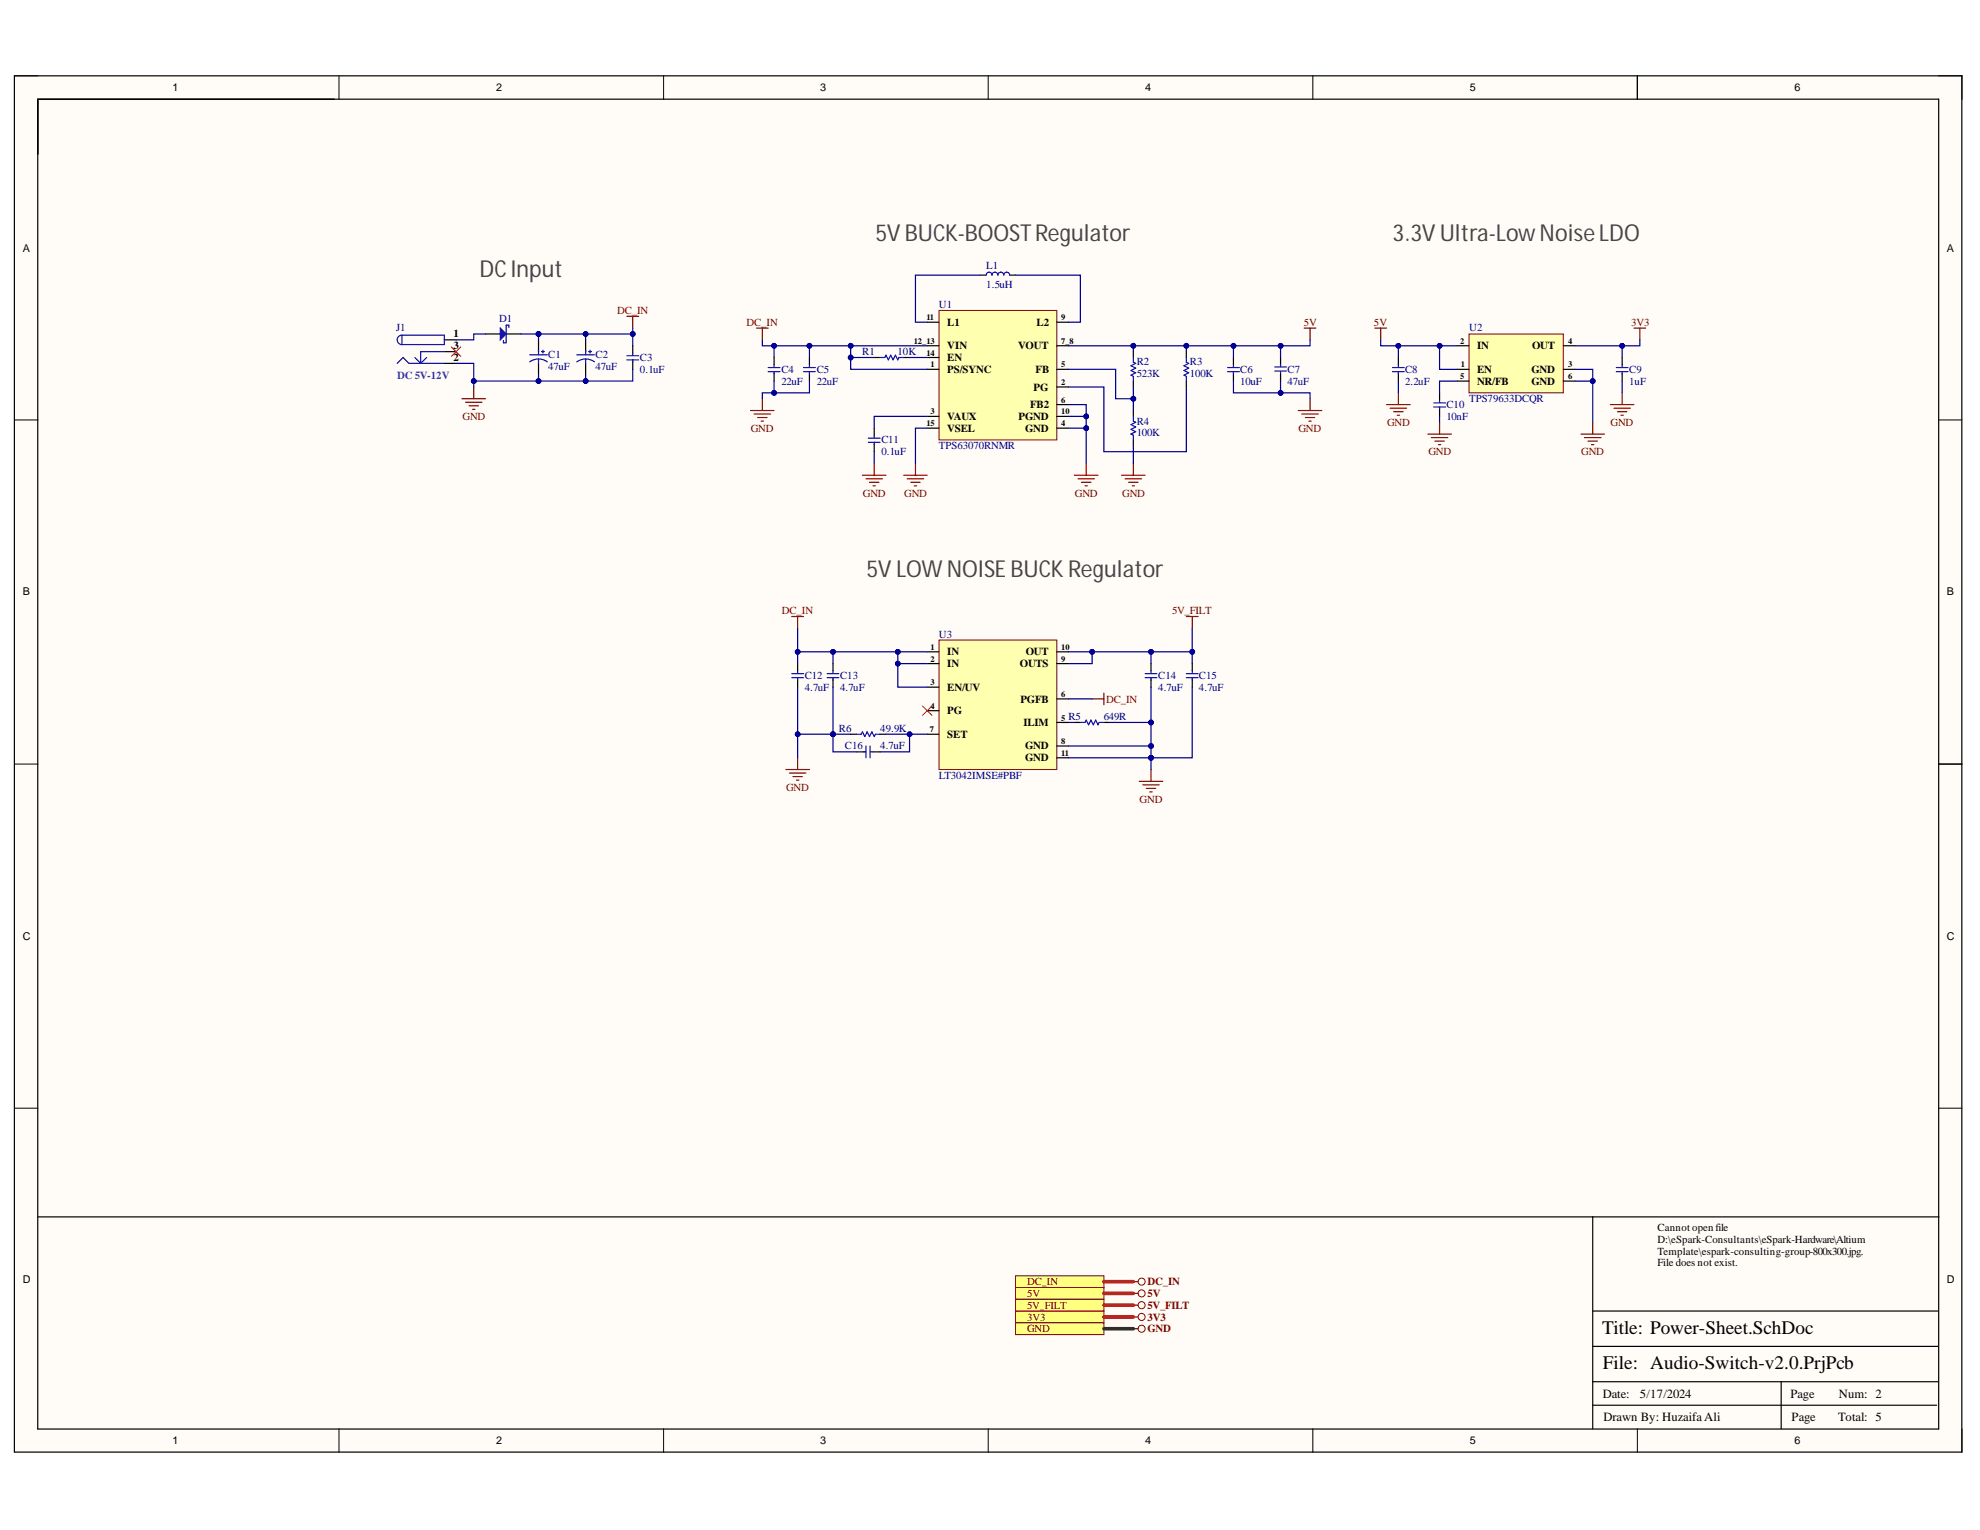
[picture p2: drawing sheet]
<svg xmlns="http://www.w3.org/2000/svg" width="279mm" height="216mm" viewBox="0 0 279 216" stroke-linecap="round" stroke-linejoin="round" font-family="sans-serif">
<defs><g id="words">
<g font-size="3.3" fill="#434343">
<text x="123.5" y="34.1">5V BUCK-BOOSTRegulator</text>
<text x="196.5" y="34.1">3.3V Ultra-Low NoiseLDO</text>
<text x="67.6" y="39.1">DCInput</text>
<text x="122.3" y="81.5">5V LOW NOISE BUCK Regulator</text>
</g>
<g font-size="2.7">
<text x="226.1" y="188.2">Title: Power-Sheet.SchDoc</text>
<text x="226.2" y="193.2">File: Audio-Switch-v2.0.PrjPcb</text>
</g>
<g font-size="1.8">
<text x="226.2" y="197.2">Date:</text>
<text x="231.4" y="197.2">5/17/2024</text>
<text x="252.6" y="197.2">Page</text>
<text x="259.5" y="197.2">Num: 2</text>
<text x="226.3" y="200.5">Drawn By: Huzaifa Ali</text>
<text x="252.8" y="200.5">Page</text>
<text x="259.4" y="200.5">Total: 5</text>
</g>
<g font-size="1.5">
<text x="24.4" y="12.9">1</text>
<text x="70" y="12.9">2</text>
<text x="115.8" y="12.9">3</text>
<text x="161.6" y="12.9">4</text>
<text x="207.4" y="12.9">5</text>
<text x="253.2" y="12.9">6</text>
<text x="3.2" y="35.5">A</text>
<text x="274.7" y="35.5">A</text>
<text x="64" y="47.6">1</text>
<text x="133.7" y="46">L1</text>
<text x="146.3" y="46">L2</text>
<text x="64" y="51">2</text>
<text x="64" y="49.3">3</text>
<text x="133.7" y="51">EN</text>
<text x="133.7" y="52.6">PS/SYNC</text>
<text x="133.7" y="49.3">VIN</text>
<text x="143.7" y="49.3">VOUT</text>
<text x="146.1" y="52.6">FB</text>
<text x="208.4" y="52.6">EN</text>
<text x="208.4" y="49.3">IN</text>
<text x="216.1" y="52.6">GND</text>
<text x="216.2" y="49.3">OUT</text>
<text x="133.7" y="59.2">VAUX</text>
<text x="143.7" y="59.2">PGND</text>
<text x="145.3" y="57.6">FB2</text>
<text x="145.9" y="55.1">PG</text>
<text x="208.4" y="54.3">NR/FB</text>
<text x="216.1" y="54.3">GND</text>
<text x="133.7" y="60.9">VSEL</text>
<text x="144.7" y="60.9">GND</text>
<text x="3.2" y="84">B</text>
<text x="274.7" y="84">B</text>
<text x="133.7" y="92.5">IN</text>
<text x="133.7" y="94.2">IN</text>
<text x="143.9" y="94.2">OUTS</text>
<text x="144.8" y="92.5">OUT</text>
<text x="133.7" y="97.4">EN/UV</text>
<text x="133.7" y="100.7">PG</text>
<text x="144" y="99.1">PGFB</text>
<text x="133.7" y="104.1">SET</text>
<text x="144.4" y="102.4">ILIM</text>
<text x="144.7" y="105.7">GND</text>
<text x="144.7" y="107.4">GND</text>
<text x="3.2" y="132.6">C</text>
<text x="274.7" y="132.6">C</text>
<text x="233.9" y="173.7">Cannot open file</text>
<text x="233.9" y="175.4">D:\eSpark-Consultants\eSpark-Hardware\Altium</text>
<text x="233.9" y="177.1">Template\espark-consulting-group-800x300.jpg.</text>
<text x="233.9" y="178.7">File does not exist.</text>
<text x="3.2" y="181.1">D</text>
<text x="274.7" y="181.1">D</text>
<text x="24.4" y="203.8">1</text>
<text x="70" y="203.8">2</text>
<text x="115.8" y="203.8">3</text>
<text x="161.6" y="203.8">4</text>
<text x="207.4" y="203.8">5</text>
<text x="253.2" y="203.8">6</text>
</g>
<g font-size="1.5" fill="#000080">
<text x="139.2" y="38">L1</text>
<text x="139.2" y="40.7">1.5uH</text>
<text x="55.9" y="46.7">J1</text>
<text x="70.4" y="45.4">D1</text>
<text x="132.5" y="43.4">U1</text>
<text x="207.3" y="46.7">U2</text>
<text x="77.4" y="50.5">C1</text>
<text x="77.4" y="52.2">47uF</text>
<text x="84" y="50.5">C2</text>
<text x="84" y="52.2">47uF</text>
<text x="90.3" y="51">C3</text>
<text x="90.3" y="52.6">0.1uF</text>
<text x="110.3" y="52.6">C4</text>
<text x="115.2" y="52.6">C5</text>
<text x="121.7" y="50.1">R1</text>
<text x="126.7" y="50.1">10K</text>
<text x="160.4" y="51.6">R2</text>
<text x="160.4" y="53.2">523K</text>
<text x="167.9" y="51.6">R3</text>
<text x="167.9" y="53.2">100K</text>
<text x="175" y="52.6">C6</text>
<text x="181.7" y="52.6">C7</text>
<text x="198.3" y="52.6">C8</text>
<text x="229.9" y="52.6">C9</text>
<text x="110.3" y="54.3">22uF</text>
<text x="115.2" y="54.3">22uF</text>
<text x="160.4" y="59.9">R4</text>
<text x="175" y="54.3">10uF</text>
<text x="181.7" y="54.3">47uF</text>
<text x="198.3" y="54.3">2.2uF</text>
<text x="204.1" y="57.6">C10</text>
<text x="204.1" y="59.2">10nF</text>
<text x="207.3" y="56.7">TPS79633DCQR</text>
<text x="229.9" y="54.3">1uF</text>
<text x="124.4" y="62.5">C11</text>
<text x="124.4" y="64.2">0.1uF</text>
<text x="132.5" y="63.4">TPS63070RNMR</text>
<text x="160.4" y="61.5">100K</text>
<text x="113.6" y="95.8">C12</text>
<text x="118.5" y="95.8">C13</text>
<text x="132.5" y="90">U3</text>
<text x="163.4" y="95.8">C14</text>
<text x="169.2" y="95.8">C15</text>
<text x="113.6" y="97.4">4.7uF</text>
<text x="118.5" y="97.4">4.7uF</text>
<text x="150.8" y="101.6">R5</text>
<text x="155.7" y="101.6">649R</text>
<text x="163.4" y="97.4">4.7uF</text>
<text x="169.2" y="97.4">4.7uF</text>
<text x="118.4" y="103.3">R6</text>
<text x="119.2" y="105.7">C16</text>
<text x="124.2" y="103.3">49.9K</text>
<text x="124.2" y="105.7">4.7uF</text>
<text x="132.5" y="109.9">LT3042IMSE#PBF</text>
</g>
<g font-size="1.5" fill="#800000">
<text x="87.1" y="44.3">DC_IN</text>
<text x="105.4" y="46">DC_IN</text>
<text x="184" y="46">5V</text>
<text x="193.9" y="46">5V</text>
<text x="230.2" y="46">3V3</text>
<text x="65.3" y="59.2">GND</text>
<text x="105.9" y="60.9">GND</text>
<text x="183.2" y="60.9">GND</text>
<text x="195.7" y="60.1">GND</text>
<text x="201.6" y="64.2">GND</text>
<text x="223.1" y="64.2">GND</text>
<text x="227.3" y="60.1">GND</text>
<text x="121.8" y="70.1">GND</text>
<text x="127.6" y="70.1">GND</text>
<text x="151.7" y="70.1">GND</text>
<text x="158.4" y="70.1">GND</text>
<text x="110.3" y="86.6">DC_IN</text>
<text x="165.4" y="86.6">5V_FILT</text>
<text x="156.1" y="99.1">DC_IN</text>
<text x="110.9" y="111.6">GND</text>
<text x="160.8" y="113.2">GND</text>
<text x="144.9" y="183">5V</text>
<text x="144.9" y="184.7">5V_FILT</text>
<text x="144.9" y="181.4">DC_IN</text>
<text x="161.9" y="183">5V</text>
<text x="161.9" y="184.7">5V_FILT</text>
<text x="161.9" y="181.4">DC_IN</text>
<text x="144.9" y="186.3">3V3</text>
<text x="144.9" y="188">GND</text>
<text x="161.9" y="186.3">3V3</text>
<text x="161.9" y="188">GND</text>
</g>
<text font-size="1.5" fill="#15c" x="56.1" y="53.4">DC 5V-12V</text>
<g font-size="1.2">
<text x="130.7" y="45.2">11</text>
<text x="149.7" y="45.2">9</text>
<text x="128.9" y="48.5">12_13</text>
<text x="130.7" y="50.2">14</text>
<text x="131.3" y="51.8">1</text>
<text x="149.7" y="51.8">5</text>
<text x="149.7" y="48.5">7_8</text>
<text x="206.1" y="48.5">2</text>
<text x="206.1" y="53.5">5</text>
<text x="206.1" y="51.8">1</text>
<text x="221.3" y="51.8">3</text>
<text x="221.3" y="48.5">4</text>
<text x="221.3" y="53.5">6</text>
<text x="131.3" y="58.5">3</text>
<text x="149.7" y="56.8">6</text>
<text x="149.7" y="54.3">2</text>
<text x="149.7" y="58.5">10</text>
<text x="130.7" y="60.1">15</text>
<text x="149.7" y="60.1">4</text>
<text x="131.3" y="91.7">1</text>
<text x="131.3" y="93.4">2</text>
<text x="149.7" y="91.7">10</text>
<text x="149.7" y="93.4">9</text>
<text x="131.3" y="96.7">3</text>
<text x="131.3" y="100">4</text>
<text x="149.7" y="98.4">6</text>
<text x="149.7" y="101.7">5</text>
<text x="131.2" y="103.4">7</text>
<text x="149.7" y="105">8</text>
<text x="149.7" y="106.7">11</text>
</g>
</g></defs>
<g fill="#fffcf8">
<path d="M2 10.7h274.9v194.2h-274.9z" fill-rule="evenodd"/>
<path d="M5.4 14h268.1v187.6h-268.1z" fill-rule="evenodd"/>
</g>
<g fill="none" stroke="#000" stroke-width=".14">
<path d="M2 10.7h3.4M47.8 10.7v3.3M93.6 10.7v3.3M139.4 10.7v3.3M185.3 10.7v3.3M231.1 10.7v3.3M273.5 10.7h3.4v3.3M2 59.3h3.4M273.5 59.3h3.4M2 107.8h3.4M273.5 107.8h3.4M2 156.4h3.4"/>
<path d="M273.5 156.4h3.4M47.8 201.6v3.3M93.6 201.6v3.3M139.4 201.6v3.3M185.3 201.6v3.3M231.1 201.6v3.3M276.9 201.6v3.3"/>
</g>
<g fill="none" stroke="#000" stroke-width=".17">
<path d="M2 10.7h274.8v194.2h-274.8zM5.3 14h268.3v187.7h-268.3zM231.1 10.7v3.3M62.7 48h1.7M62.7 51.3h1.7M62.7 49.6h1.7M273.6 107.8h3.3M273.6 171.7h-48.8v29.9M224.8 198.3h48.5M224.8 195h48.6M224.8 190h48.6M224.8 185h48.6"/>
<path d="M251.3 195v6.6"/>
</g>
<path d="M56 51.3l.9-.9 .8 .9h5M56.7 47.3a.66 .66 0 0 0-.7 .7 .66 .66 0 0 0 .7 .6M56.7 47.3h6v1.3h-6M56.7 47.3v1.3M58.5 50.4l.9 .9M60.2 50.4l-.8 .9M62.7 49.6h-3.3v1.7" fill="none" stroke="#00f" stroke-width=".17"/>
<path d="M132.5 43.8h16.6v18.3h-16.6z" fill-rule="evenodd" fill="#ffffb0"/>
<path d="M132.5 43.8h16.6v18.3h-16.6z" fill="none" stroke="#800000" stroke-width=".14"/>
<g fill="none" stroke="#000" stroke-width=".17">
<path d="M68.5 47.1h2.1M71.4 47.1h2.1M76 48v1.6M76 51.3v1.6M89.3 48.8v1M89.3 51v1.1M130.8 50.4h1.7M130.8 52.1h1.7M130.8 48.8h1.7M130.8 45.5h1.7M130.8 58.8h1.7M149.1 52.1h1.7"/>
<path d="M149.1 48.8h1.7M149.1 45.5h1.7M149.1 57.1h1.7M149.1 54.6h1.7M149.1 58.8h1.7M130.8 60.4h1.7M149.1 60.4h1.7"/>
</g>
<path d="M65.2 56.3h3.3M65.7 56.8h2.3M66.2 57.3h1.3M66.7 57.8h.3M66.8 54.6v1.7M88.5 44.6h1.6M89.3 44.6v1.7" fill="none" stroke="#800000" stroke-width=".17"/>
<path d="M74.7 51.1a2.09 2.09 0 0 1 2.5 0M74.7 50.1h2.5M76 49.5v.6M76 50.7v.6M76.4 49.6h.4M76.6 49.4v.4M88.5 50.8h1.6M88.5 50.2h1.6M89.3 49.8v.3M89.3 50.8v.3" fill="none" stroke="#00f" stroke-width=".17"/>
<path d="M70.6 46.3l.8 .8-.8 .9z" fill="#00f"/>
<g fill="none" stroke="#00f" stroke-width=".17">
<path d="M139.2 38.8a.41 .41 0 0 1 .4-.4 .41 .41 0 0 1 .4 .4 .41 .41 0 0 1 .4-.4 .41 .41 0 0 1 .4 .4 .41 .41 0 0 1 .4-.4 .41 .41 0 0 1 .4 .4 .42 .42 0 0 1 .5-.4 .42 .42 0 0 1 .4 .4M70.6 46.3l.8 .8-.8 .9zM71 48v.4h.4M71.8 46.2v-.3h-.4v2.5M81.4 51.1a2.09 2.09 0 0 1 2.5 0M81.4 50.1h2.5M82.6 49.5v.6M82.6 50.7v.6M83.1 49.6h.4M83.3 49.4v.4M108.4 52.4h1.7M108.4 51.9h1.7"/>
<path d="M109.2 51.4v.4M109.2 52.4v.4M113.4 52.4h1.6M113.4 51.9h1.6M114.2 51.4v.4M114.2 52.4v.4M124.2 50.4h.7l.1-.3 .4 .7 .3-.7 .3 .7 .4-.7 .3 .7 .2-.4h.6M159.9 50.4v.7l.4 .2-.7 .3 .7 .3-.7 .4 .7 .3-.7 .3 .3 .2v.7M159.9 58.8v.6l.4 .2-.7 .3 .7 .4-.7 .3 .7 .3-.7 .4 .3 .1v.7M179.9 51.8h1.6M179.9 52.4h1.6M180.7 51.5v.3"/>
<path d="M180.7 52.4v.4M122.5 62.4h1.7M122.5 61.8h1.7M123.4 61.4v.3M123.4 62.4v.3"/>
</g>
<g fill="none" stroke="#000" stroke-width=".17">
<path d="M138.3 38.8h.9M142.5 38.8h.8M82.6 48v1.6M82.6 51.3v1.6M109.2 50.4v1M109.2 52.7v1.1M114.2 50.4v1M114.2 52.7v1.1M123.4 50.4h.8M127.5 50.4h.8M159.9 49.6v.8M159.9 53.8v.8"/>
<path d="M159.9 57.9v.9M180.7 50.4v1.1M180.7 52.8v1M123.4 60.4v1M123.4 62.7v1M159.9 62.1v.8"/>
</g>
<g fill="none" stroke="#800000" stroke-width=".17">
<path d="M105.9 57.9h3.3M106.4 58.4h2.3M106.7 46.3h1.7M106.9 58.9h1.3M107.4 59.4h.3M107.6 46.3v1.7M107.6 56.3v1.6M183.2 57.9h3.3M183.7 58.4h2.3M184 46.3h1.7M184.2 58.9h1.3M184.7 59.4h.3"/>
<path d="M184.9 46.3v1.7M184.9 56.3v1.6M121.7 67.1h3.3M122.2 67.6h2.3M122.7 68.1h1.3M123.2 68.6h.3M123.4 65.4v1.7M127.5 67.1h3.3M128 67.6h2.3M128.5 68.1h1.3M129 68.6h.3M129.2 65.4v1.7"/>
<path d="M151.6 67.1h3.3M152.1 67.6h2.3M152.6 68.1h1.3M153.1 68.6h.3M153.3 65.4v1.7M158.3 67.1h3.3M158.8 67.6h2.3M159.3 68.1h1.3M159.8 68.6h.3M159.9 65.4v1.7"/>
</g>
<path d="M207.3 47.1h13.3v8.3h-13.3z" fill-rule="evenodd" fill="#ffffb0"/>
<path d="M207.3 47.1h13.3v8.3h-13.3z" fill="none" stroke="#800000" stroke-width=".14"/>
<path d="M197.3 50.4v1.1M197.3 52.7v1.1M203.1 55.4v1M203.1 57.7v1.1M205.6 52.1h1.7M205.6 48.8h1.7M205.6 53.8h1.7M220.6 52.1h1.7M220.6 48.8h1.7M220.6 53.8h1.7M228.9 50.4v1.1M228.9 52.7v1.1" fill="none" stroke="#000" stroke-width=".17"/>
<g fill="none" stroke="#800000" stroke-width=".17">
<path d="M194 46.3h1.7M194.8 46.3v1.7M195.7 57.1h3.3M196.2 57.6h2.3M196.7 58.1h1.3M197.2 58.6h.3M197.3 55.4v1.7M203.1 59.6v1.7M224.8 59.6v1.7M227.2 57.1h3.4M227.7 57.6h2.4M228.2 58.1h1.4"/>
<path d="M228.7 58.6h.4M228.9 55.4v1.7M230.6 46.3h1.6M231.4 46.3v1.7M201.5 61.3h3.3M202 61.8h2.3M202.5 62.2h1.3M203 62.7h.3M223.1 61.3h3.3M223.6 61.8h2.3M224.1 62.2h1.3M224.6 62.7h.3"/>
</g>
<path d="M196.5 52.4h1.7M196.5 51.9h1.7M197.3 51.5v.3M197.3 52.4v.4M202.3 57.4h1.7M202.3 56.9h1.7M203.1 56.4v.4M203.1 57.4v.4M228.1 52.4h1.6M228.1 51.9h1.6M228.9 51.5v.3M228.9 52.4v.4" fill="none" stroke="#00f" stroke-width=".17"/>
<path d="M63.7 49l1.3 1.3M65 49l-1.3 1.3" fill="none" stroke="#f00" stroke-width=".14"/>
<path d="M143.3 185h12.5v1.7h-12.5z" fill-rule="evenodd" fill="#ffff80"/>
<g fill="none" stroke="#800000" stroke-width=".14">
<path d="M143.3 185h12.5v1.7h-12.5z"/>
<circle cx="161.1" cy="185.8" r=".5"/>
</g>
<path d="M159.9 185.8h.7" fill="none" stroke="#800000" stroke-width=".17"/>
<path d="M143.3 181.7h12.5v1.6h-12.5z" fill-rule="evenodd" fill="#ffff80"/>
<g fill="none" stroke="#800000" stroke-width=".14">
<path d="M143.3 181.7h12.5v1.6h-12.5z"/>
<circle cx="161.1" cy="182.5" r=".5"/>
</g>
<path d="M159.9 182.5h.7" fill="none" stroke="#800000" stroke-width=".17"/>
<path d="M143.3 186.7h12.5v1.6h-12.5z" fill-rule="evenodd" fill="#ffff80"/>
<g fill="none" stroke="#800000" stroke-width=".14">
<path d="M143.3 186.7h12.5v1.6h-12.5z"/>
<circle cx="161.1" cy="187.5" r=".5"/>
</g>
<path d="M159.9 187.5h.7" fill="none" stroke="#800000" stroke-width=".17"/>
<path d="M132.5 90.3h16.6v18.3h-16.6z" fill-rule="evenodd" fill="#ffffb0"/>
<path d="M132.5 90.3h16.6v18.3h-16.6z" fill="none" stroke="#800000" stroke-width=".14"/>
<g fill="none" stroke="#000" stroke-width=".17">
<path d="M130.8 92h1.7M130.8 93.6h1.7M130.8 97h1.7M149.1 92h1.7M149.1 93.6h1.7M149.1 98.6h1.7M120 103.6h.9M124.2 103.6h.8M130.8 100.3h1.7M130.8 103.6h1.7M149.1 101.9h1.7M149.1 105.3h1.7"/>
<path d="M149.1 106.9h1.7M151.6 101.9h.8M155.8 101.9h.8"/>
</g>
<g fill="none" stroke="#800000" stroke-width=".17">
<path d="M111.7 87h1.7M112.6 87v1.7M154.1 98.6h1.7M155.8 97.8v1.7M167.4 87h1.7M168.2 87v1.7M110.9 108.6h3.3M111.4 109.1h2.3M111.9 109.6h1.3M112.4 110.1h.3M112.6 106.9v1.7M160.8 110.3h3.3"/>
<path d="M161.3 110.8h2.3M161.8 111.2h1.3M162.3 111.7h.3M162.4 108.6v1.7"/>
</g>
<path d="M130.2 99.6l1.3 1.3M131.5 99.6l-1.3 1.3" fill="none" stroke="#f00" stroke-width=".14"/>
<path d="M120.9 103.6h.6l.2-.3 .3 .6 .4-.6 .3 .6 .3-.6 .4 .6 .1-.3h.7M152.4 101.9h.7l.2-.3 .3 .7 .3-.7 .4 .7 .3-.7 .3 .7 .2-.4h.7" fill="none" stroke="#00f" stroke-width=".17"/>
<path d="M143.3 183.3h12.5v1.7h-12.5z" fill-rule="evenodd" fill="#ffff80"/>
<g fill="none" stroke="#800000" stroke-width=".14">
<path d="M143.3 183.3h12.5v1.7h-12.5z"/>
<circle cx="161.1" cy="184.2" r=".5"/>
</g>
<path d="M159.9 184.2h.7" fill="none" stroke="#800000" stroke-width=".17"/>
<path d="M143.3 180h12.5v1.7h-12.5z" fill-rule="evenodd" fill="#ffff80"/>
<g fill="none" stroke="#800000" stroke-width=".14">
<path d="M143.3 180h12.5v1.7h-12.5z"/>
<circle cx="161.1" cy="180.9" r=".5"/>
</g>
<path d="M159.9 180.9h.7" fill="none" stroke="#800000" stroke-width=".17"/>
<g fill="none" stroke="#000" stroke-width=".17">
<path d="M174.1 50.4v1.1M174.1 52.7v1.1M112.6 93.6v1M112.6 95.9v1.1M117.5 93.6v1M117.5 95.9v1.1M162.4 93.6v1M162.4 95.9v1.1M168.2 93.6v1M168.2 95.9v1.1M120.9 106.1h1M123.2 106.1h1"/>
<path d="M5.4 171.7h219.4"/>
</g>
<g fill="none" stroke="#00f" stroke-width=".17">
<path d="M173.2 52.4h1.7M173.2 51.9h1.7M174.1 51.5v.3M174.1 52.4v.4M111.7 95.6h1.7M111.7 95.1h1.7M112.6 94.6v.4M112.6 95.6v.4M116.7 95.6h1.7M116.7 95.1h1.7M117.5 94.6v.4M117.5 95.6v.4"/>
<path d="M161.6 95.6h1.7M161.6 95.1h1.7M162.4 94.6v.4M162.4 95.6v.4M167.4 95.6h1.7M167.4 95.1h1.7M168.2 94.6v.4M168.2 95.6v.4M121.9 106.1h.3M122.2 105.3v1.6M122.8 105.3v1.6M122.9 106.1h.3"/>
</g>
<path d="M76 52.9v.9" fill="none" stroke="#000080" stroke-width=".17"/>
<circle cx="76" cy="53.8" r=".33" fill="#000080"/>
<circle cx="76" cy="53.8" r=".33" fill="none" stroke="#000080" stroke-width=".14"/>
<path d="M76 47.1v.9" fill="none" stroke="#000080" stroke-width=".17"/>
<circle cx="76" cy="47.1" r=".33" fill="#000080"/>
<circle cx="76" cy="47.1" r=".33" fill="none" stroke="#000080" stroke-width=".14"/>
<path d="M89.3 46.3v.8" fill="none" stroke="#000080" stroke-width=".17"/>
<circle cx="89.3" cy="47.1" r=".33" fill="#000080"/>
<circle cx="89.3" cy="47.1" r=".33" fill="none" stroke="#000080" stroke-width=".14"/>
<path d="M68.5 47.1h-1.7v.9h-2.4M73.5 47.1h2.5" fill="none" stroke="#000080" stroke-width=".17"/>
<circle cx="76" cy="47.1" r=".33" fill="#000080"/>
<circle cx="76" cy="47.1" r=".33" fill="none" stroke="#000080" stroke-width=".14"/>
<path d="M76 47.1h13.3v1.7" fill="none" stroke="#000080" stroke-width=".17"/>
<circle cx="76" cy="47.1" r=".33" fill="#000080"/>
<circle cx="76" cy="47.1" r=".33" fill="none" stroke="#000080" stroke-width=".14"/>
<circle cx="82.6" cy="47.1" r=".33" fill="#000080"/>
<circle cx="82.6" cy="47.1" r=".33" fill="none" stroke="#000080" stroke-width=".14"/>
<circle cx="89.3" cy="47.1" r=".33" fill="#000080"/>
<circle cx="89.3" cy="47.1" r=".33" fill="none" stroke="#000080" stroke-width=".14"/>
<path d="M64.4 51.3h2.4v3.3" fill="none" stroke="#000080" stroke-width=".17"/>
<circle cx="66.8" cy="53.8" r=".33" fill="#000080"/>
<circle cx="66.8" cy="53.8" r=".33" fill="none" stroke="#000080" stroke-width=".14"/>
<path d="M89.3 52.1v1.7h-22.5" fill="none" stroke="#000080" stroke-width=".17"/>
<circle cx="82.6" cy="53.8" r=".33" fill="#000080"/>
<circle cx="82.6" cy="53.8" r=".33" fill="none" stroke="#000080" stroke-width=".14"/>
<circle cx="76" cy="53.8" r=".33" fill="#000080"/>
<circle cx="76" cy="53.8" r=".33" fill="none" stroke="#000080" stroke-width=".14"/>
<circle cx="66.8" cy="53.8" r=".33" fill="#000080"/>
<circle cx="66.8" cy="53.8" r=".33" fill="none" stroke="#000080" stroke-width=".14"/>
<path d="M82.6 47.1v.9" fill="none" stroke="#000080" stroke-width=".17"/>
<circle cx="82.6" cy="47.1" r=".33" fill="#000080"/>
<circle cx="82.6" cy="47.1" r=".33" fill="none" stroke="#000080" stroke-width=".14"/>
<path d="M82.6 52.9v.9" fill="none" stroke="#000080" stroke-width=".17"/>
<circle cx="82.6" cy="53.8" r=".33" fill="#000080"/>
<circle cx="82.6" cy="53.8" r=".33" fill="none" stroke="#000080" stroke-width=".14"/>
<path d="M138.3 38.8h-9.1v6.7h1.6M143.3 38.8h9.1v6.7h-1.6M120 48.8v1.6h3.4M128.3 50.4h2.5" fill="none" stroke="#000080" stroke-width=".17"/>
<circle cx="120" cy="50.4" r=".33" fill="#000080"/>
<circle cx="120" cy="50.4" r=".33" fill="none" stroke="#000080" stroke-width=".14"/>
<circle cx="120" cy="48.8" r=".33" fill="#000080"/>
<circle cx="120" cy="48.8" r=".33" fill="none" stroke="#000080" stroke-width=".14"/>
<path d="M120 50.4v1.7h10.8" fill="none" stroke="#000080" stroke-width=".17"/>
<circle cx="120" cy="50.4" r=".33" fill="#000080"/>
<circle cx="120" cy="50.4" r=".33" fill="none" stroke="#000080" stroke-width=".14"/>
<path d="M107.6 48v.8h23.2" fill="none" stroke="#000080" stroke-width=".17"/>
<circle cx="120" cy="48.8" r=".33" fill="#000080"/>
<circle cx="120" cy="48.8" r=".33" fill="none" stroke="#000080" stroke-width=".14"/>
<circle cx="114.2" cy="48.8" r=".33" fill="#000080"/>
<circle cx="114.2" cy="48.8" r=".33" fill="none" stroke="#000080" stroke-width=".14"/>
<circle cx="109.2" cy="48.8" r=".33" fill="#000080"/>
<circle cx="109.2" cy="48.8" r=".33" fill="none" stroke="#000080" stroke-width=".14"/>
<path d="M109.2 48.8v1.6" fill="none" stroke="#000080" stroke-width=".17"/>
<circle cx="109.2" cy="48.8" r=".33" fill="#000080"/>
<circle cx="109.2" cy="48.8" r=".33" fill="none" stroke="#000080" stroke-width=".14"/>
<path d="M114.2 48.8v1.6" fill="none" stroke="#000080" stroke-width=".17"/>
<circle cx="114.2" cy="48.8" r=".33" fill="#000080"/>
<circle cx="114.2" cy="48.8" r=".33" fill="none" stroke="#000080" stroke-width=".14"/>
<path d="M114.2 53.8v1.6h-6.6v.9" fill="none" stroke="#000080" stroke-width=".17"/>
<circle cx="109.2" cy="55.4" r=".33" fill="#000080"/>
<circle cx="109.2" cy="55.4" r=".33" fill="none" stroke="#000080" stroke-width=".14"/>
<path d="M109.2 53.8v1.6" fill="none" stroke="#000080" stroke-width=".17"/>
<circle cx="109.2" cy="55.4" r=".33" fill="#000080"/>
<circle cx="109.2" cy="55.4" r=".33" fill="none" stroke="#000080" stroke-width=".14"/>
<path d="M130.8 58.8h-7.4v1.6M150.8 58.8h2.5v6.6M123.4 63.7v1.7M130.8 60.4h-1.6v5" fill="none" stroke="#000080" stroke-width=".17"/>
<circle cx="153.3" cy="58.8" r=".33" fill="#000080"/>
<circle cx="153.3" cy="58.8" r=".33" fill="none" stroke="#000080" stroke-width=".14"/>
<circle cx="153.3" cy="60.4" r=".33" fill="#000080"/>
<circle cx="153.3" cy="60.4" r=".33" fill="none" stroke="#000080" stroke-width=".14"/>
<path d="M150.8 60.4h2.5" fill="none" stroke="#000080" stroke-width=".17"/>
<circle cx="153.3" cy="60.4" r=".33" fill="#000080"/>
<circle cx="153.3" cy="60.4" r=".33" fill="none" stroke="#000080" stroke-width=".14"/>
<path d="M184.9 48v.8h-34.1" fill="none" stroke="#000080" stroke-width=".17"/>
<circle cx="159.9" cy="48.8" r=".33" fill="#000080"/>
<circle cx="159.9" cy="48.8" r=".33" fill="none" stroke="#000080" stroke-width=".14"/>
<circle cx="167.4" cy="48.8" r=".33" fill="#000080"/>
<circle cx="167.4" cy="48.8" r=".33" fill="none" stroke="#000080" stroke-width=".14"/>
<circle cx="174.1" cy="48.8" r=".33" fill="#000080"/>
<circle cx="174.1" cy="48.8" r=".33" fill="none" stroke="#000080" stroke-width=".14"/>
<circle cx="180.7" cy="48.8" r=".33" fill="#000080"/>
<circle cx="180.7" cy="48.8" r=".33" fill="none" stroke="#000080" stroke-width=".14"/>
<path d="M159.9 48.8v.8" fill="none" stroke="#000080" stroke-width=".17"/>
<circle cx="159.9" cy="48.8" r=".33" fill="#000080"/>
<circle cx="159.9" cy="48.8" r=".33" fill="none" stroke="#000080" stroke-width=".14"/>
<path d="M159.9 54.6v3.3M159.9 62.9v2.5" fill="none" stroke="#000080" stroke-width=".17"/>
<circle cx="159.9" cy="56.3" r=".33" fill="#000080"/>
<circle cx="159.9" cy="56.3" r=".33" fill="none" stroke="#000080" stroke-width=".14"/>
<path d="M150.8 52.1h6.6v4.2h2.5" fill="none" stroke="#000080" stroke-width=".17"/>
<circle cx="159.9" cy="56.3" r=".33" fill="#000080"/>
<circle cx="159.9" cy="56.3" r=".33" fill="none" stroke="#000080" stroke-width=".14"/>
<path d="M150.8 57.1h2.5v1.7" fill="none" stroke="#000080" stroke-width=".17"/>
<circle cx="153.3" cy="58.8" r=".33" fill="#000080"/>
<circle cx="153.3" cy="58.8" r=".33" fill="none" stroke="#000080" stroke-width=".14"/>
<path d="M150.8 54.6h5v9.1h11.6v-9.1M167.4 48.8v.8" fill="none" stroke="#000080" stroke-width=".17"/>
<circle cx="167.4" cy="48.8" r=".33" fill="#000080"/>
<circle cx="167.4" cy="48.8" r=".33" fill="none" stroke="#000080" stroke-width=".14"/>
<path d="M174.1 48.8v1.6" fill="none" stroke="#000080" stroke-width=".17"/>
<circle cx="174.1" cy="48.8" r=".33" fill="#000080"/>
<circle cx="174.1" cy="48.8" r=".33" fill="none" stroke="#000080" stroke-width=".14"/>
<path d="M180.7 48.8v1.6" fill="none" stroke="#000080" stroke-width=".17"/>
<circle cx="180.7" cy="48.8" r=".33" fill="#000080"/>
<circle cx="180.7" cy="48.8" r=".33" fill="none" stroke="#000080" stroke-width=".14"/>
<path d="M174.1 53.8v1.6h10.8v.9" fill="none" stroke="#000080" stroke-width=".17"/>
<circle cx="180.7" cy="55.4" r=".33" fill="#000080"/>
<circle cx="180.7" cy="55.4" r=".33" fill="none" stroke="#000080" stroke-width=".14"/>
<path d="M180.7 53.8v1.6" fill="none" stroke="#000080" stroke-width=".17"/>
<circle cx="180.7" cy="55.4" r=".33" fill="#000080"/>
<circle cx="180.7" cy="55.4" r=".33" fill="none" stroke="#000080" stroke-width=".14"/>
<path d="M203.1 58.8v.8M205.6 53.8h-2.5v1.6M222.3 52.1h2.5v7.5" fill="none" stroke="#000080" stroke-width=".17"/>
<circle cx="224.7" cy="53.8" r=".33" fill="#000080"/>
<circle cx="224.7" cy="53.8" r=".33" fill="none" stroke="#000080" stroke-width=".14"/>
<path d="M222.3 53.8h2.5" fill="none" stroke="#000080" stroke-width=".17"/>
<circle cx="224.7" cy="53.8" r=".33" fill="#000080"/>
<circle cx="224.7" cy="53.8" r=".33" fill="none" stroke="#000080" stroke-width=".14"/>
<path d="M197.3 48.8v1.6" fill="none" stroke="#000080" stroke-width=".17"/>
<circle cx="197.3" cy="48.8" r=".33" fill="#000080"/>
<circle cx="197.3" cy="48.8" r=".33" fill="none" stroke="#000080" stroke-width=".14"/>
<path d="M194.8 48v.8h10.8" fill="none" stroke="#000080" stroke-width=".17"/>
<circle cx="203.1" cy="48.8" r=".33" fill="#000080"/>
<circle cx="203.1" cy="48.8" r=".33" fill="none" stroke="#000080" stroke-width=".14"/>
<circle cx="197.3" cy="48.8" r=".33" fill="#000080"/>
<circle cx="197.3" cy="48.8" r=".33" fill="none" stroke="#000080" stroke-width=".14"/>
<path d="M197.3 53.8v1.6M231.4 48v.8h-9.1" fill="none" stroke="#000080" stroke-width=".17"/>
<circle cx="228.9" cy="48.8" r=".33" fill="#000080"/>
<circle cx="228.9" cy="48.8" r=".33" fill="none" stroke="#000080" stroke-width=".14"/>
<path d="M228.9 48.8v1.6" fill="none" stroke="#000080" stroke-width=".17"/>
<circle cx="228.9" cy="48.8" r=".33" fill="#000080"/>
<circle cx="228.9" cy="48.8" r=".33" fill="none" stroke="#000080" stroke-width=".14"/>
<path d="M203.1 48.8v3.3h2.5M228.9 53.8v1.6" fill="none" stroke="#000080" stroke-width=".17"/>
<circle cx="203.1" cy="48.8" r=".33" fill="#000080"/>
<circle cx="203.1" cy="48.8" r=".33" fill="none" stroke="#000080" stroke-width=".14"/>
<path d="M155.8 185.8h4.1M155.8 182.5h4.1" fill="none" stroke="#f00" stroke-width=".51"/>
<path d="M155.8 187.5h4.1" fill="none" stroke="#274e13" stroke-width=".51"/>
<path d="M126.7 92v1.6h4.1" fill="none" stroke="#000080" stroke-width=".17"/>
<circle cx="126.7" cy="93.6" r=".33" fill="#000080"/>
<circle cx="126.7" cy="93.6" r=".33" fill="none" stroke="#000080" stroke-width=".14"/>
<circle cx="126.7" cy="92" r=".33" fill="#000080"/>
<circle cx="126.7" cy="92" r=".33" fill="none" stroke="#000080" stroke-width=".14"/>
<path d="M112.6 92v1.6" fill="none" stroke="#000080" stroke-width=".17"/>
<circle cx="112.6" cy="92" r=".33" fill="#000080"/>
<circle cx="112.6" cy="92" r=".33" fill="none" stroke="#000080" stroke-width=".14"/>
<path d="M126.7 93.6v3.4h4.1" fill="none" stroke="#000080" stroke-width=".17"/>
<circle cx="126.7" cy="93.6" r=".33" fill="#000080"/>
<circle cx="126.7" cy="93.6" r=".33" fill="none" stroke="#000080" stroke-width=".14"/>
<path d="M112.6 97v9.9" fill="none" stroke="#000080" stroke-width=".17"/>
<circle cx="112.6" cy="103.6" r=".33" fill="#000080"/>
<circle cx="112.6" cy="103.6" r=".33" fill="none" stroke="#000080" stroke-width=".14"/>
<path d="M150.8 98.6h3.3M125 103.6h5.8M150.8 101.9h.8" fill="none" stroke="#000080" stroke-width=".17"/>
<circle cx="128.3" cy="103.6" r=".33" fill="#000080"/>
<circle cx="128.3" cy="103.6" r=".33" fill="none" stroke="#000080" stroke-width=".14"/>
<path d="M128.3 103.6v2.5h-4.1" fill="none" stroke="#000080" stroke-width=".17"/>
<circle cx="128.3" cy="103.6" r=".33" fill="#000080"/>
<circle cx="128.3" cy="103.6" r=".33" fill="none" stroke="#000080" stroke-width=".14"/>
<path d="M117.5 103.6v2.5h3.4" fill="none" stroke="#000080" stroke-width=".17"/>
<circle cx="117.5" cy="103.6" r=".33" fill="#000080"/>
<circle cx="117.5" cy="103.6" r=".33" fill="none" stroke="#000080" stroke-width=".14"/>
<path d="M150.8 92h3.3v1.6h-3.3" fill="none" stroke="#000080" stroke-width=".17"/>
<circle cx="154.1" cy="92" r=".33" fill="#000080"/>
<circle cx="154.1" cy="92" r=".33" fill="none" stroke="#000080" stroke-width=".14"/>
<path d="M168.2 88.7v3.3h-14.1" fill="none" stroke="#000080" stroke-width=".17"/>
<circle cx="154.1" cy="92" r=".33" fill="#000080"/>
<circle cx="154.1" cy="92" r=".33" fill="none" stroke="#000080" stroke-width=".14"/>
<circle cx="162.4" cy="92" r=".33" fill="#000080"/>
<circle cx="162.4" cy="92" r=".33" fill="none" stroke="#000080" stroke-width=".14"/>
<circle cx="168.2" cy="92" r=".33" fill="#000080"/>
<circle cx="168.2" cy="92" r=".33" fill="none" stroke="#000080" stroke-width=".14"/>
<path d="M162.4 97v9.9" fill="none" stroke="#000080" stroke-width=".17"/>
<circle cx="162.4" cy="101.9" r=".33" fill="#000080"/>
<circle cx="162.4" cy="101.9" r=".33" fill="none" stroke="#000080" stroke-width=".14"/>
<circle cx="162.4" cy="105.3" r=".33" fill="#000080"/>
<circle cx="162.4" cy="105.3" r=".33" fill="none" stroke="#000080" stroke-width=".14"/>
<circle cx="162.4" cy="106.9" r=".33" fill="#000080"/>
<circle cx="162.4" cy="106.9" r=".33" fill="none" stroke="#000080" stroke-width=".14"/>
<path d="M150.8 106.9h11.6v1.7" fill="none" stroke="#000080" stroke-width=".17"/>
<circle cx="162.4" cy="106.9" r=".33" fill="#000080"/>
<circle cx="162.4" cy="106.9" r=".33" fill="none" stroke="#000080" stroke-width=".14"/>
<path d="M150.8 105.3h11.6" fill="none" stroke="#000080" stroke-width=".17"/>
<circle cx="162.4" cy="105.3" r=".33" fill="#000080"/>
<circle cx="162.4" cy="105.3" r=".33" fill="none" stroke="#000080" stroke-width=".14"/>
<path d="M156.6 101.9h5.8" fill="none" stroke="#000080" stroke-width=".17"/>
<circle cx="162.4" cy="101.9" r=".33" fill="#000080"/>
<circle cx="162.4" cy="101.9" r=".33" fill="none" stroke="#000080" stroke-width=".14"/>
<path d="M168.2 97v9.9h-5.8" fill="none" stroke="#000080" stroke-width=".17"/>
<circle cx="162.4" cy="106.9" r=".33" fill="#000080"/>
<circle cx="162.4" cy="106.9" r=".33" fill="none" stroke="#000080" stroke-width=".14"/>
<path d="M162.4 92v1.6" fill="none" stroke="#000080" stroke-width=".17"/>
<circle cx="162.4" cy="92" r=".33" fill="#000080"/>
<circle cx="162.4" cy="92" r=".33" fill="none" stroke="#000080" stroke-width=".14"/>
<path d="M168.2 92v1.6" fill="none" stroke="#000080" stroke-width=".17"/>
<circle cx="168.2" cy="92" r=".33" fill="#000080"/>
<circle cx="168.2" cy="92" r=".33" fill="none" stroke="#000080" stroke-width=".14"/>
<path d="M112.6 103.6h7.4" fill="none" stroke="#000080" stroke-width=".17"/>
<circle cx="112.6" cy="103.6" r=".33" fill="#000080"/>
<circle cx="112.6" cy="103.6" r=".33" fill="none" stroke="#000080" stroke-width=".14"/>
<circle cx="117.5" cy="103.6" r=".33" fill="#000080"/>
<circle cx="117.5" cy="103.6" r=".33" fill="none" stroke="#000080" stroke-width=".14"/>
<path d="M112.6 88.7v3.3h18.2" fill="none" stroke="#000080" stroke-width=".17"/>
<circle cx="112.6" cy="92" r=".33" fill="#000080"/>
<circle cx="112.6" cy="92" r=".33" fill="none" stroke="#000080" stroke-width=".14"/>
<circle cx="117.5" cy="92" r=".33" fill="#000080"/>
<circle cx="117.5" cy="92" r=".33" fill="none" stroke="#000080" stroke-width=".14"/>
<circle cx="126.7" cy="92" r=".33" fill="#000080"/>
<circle cx="126.7" cy="92" r=".33" fill="none" stroke="#000080" stroke-width=".14"/>
<path d="M117.5 97v6.6" fill="none" stroke="#000080" stroke-width=".17"/>
<circle cx="117.5" cy="103.6" r=".33" fill="#000080"/>
<circle cx="117.5" cy="103.6" r=".33" fill="none" stroke="#000080" stroke-width=".14"/>
<path d="M117.5 92v1.6" fill="none" stroke="#000080" stroke-width=".17"/>
<circle cx="117.5" cy="92" r=".33" fill="#000080"/>
<circle cx="117.5" cy="92" r=".33" fill="none" stroke="#000080" stroke-width=".14"/>
<path d="M155.8 184.2h4.1M155.8 180.9h4.1" fill="none" stroke="#f00" stroke-width=".51"/>
<path d="M167.4 49.6v.8M167.4 53.8v.8" fill="none" stroke="#000" stroke-width=".17"/>
<path d="M167.4 50.4v.7l.3 .2-.6 .3 .6 .3-.6 .4 .6 .3-.6 .3 .3 .2v.7" fill="none" stroke="#00f" stroke-width=".17"/>
<use href="#words"/>
</svg>
